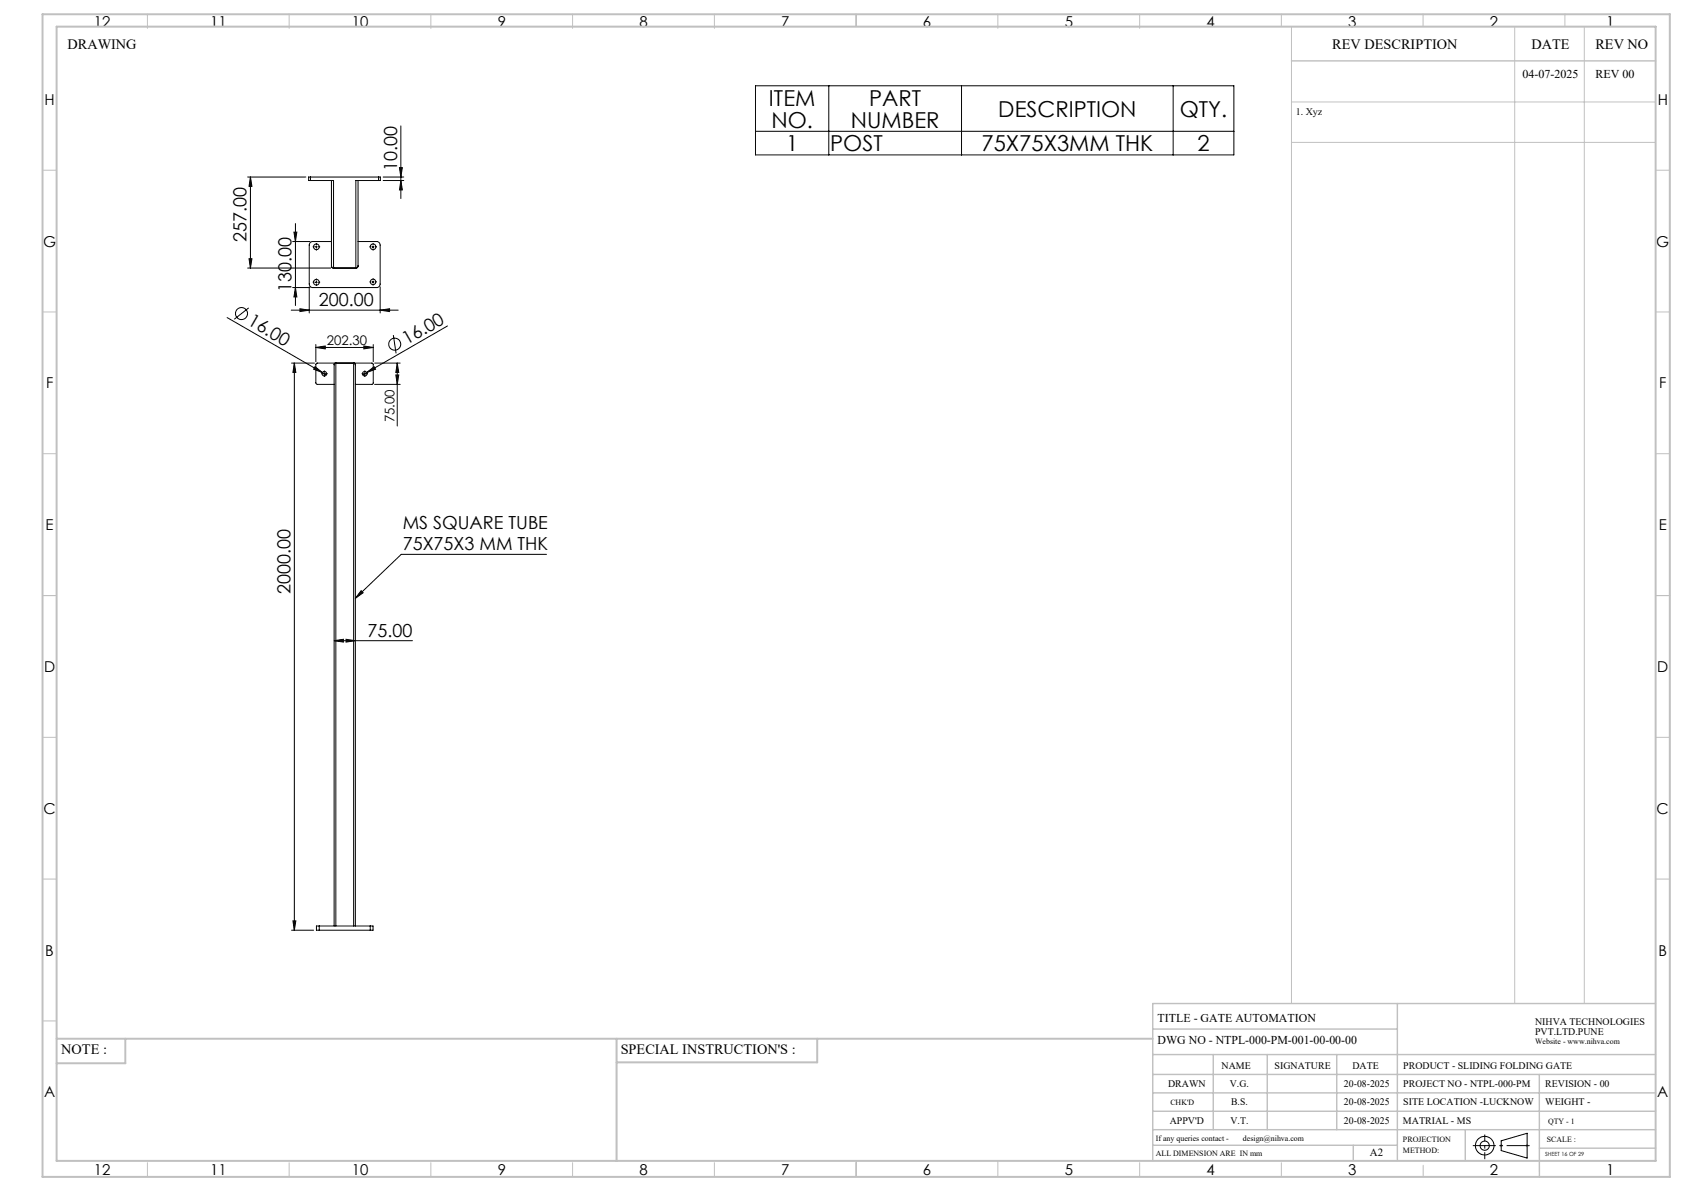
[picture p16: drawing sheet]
<svg xmlns="http://www.w3.org/2000/svg" width="594mm" height="420mm" viewBox="0 0 594 420" stroke-linecap="round" stroke-linejoin="round" font-family="sans-serif">
<defs><g id="words">
<g font-size="7.8">
<text x="271.2" y="37.3">ITEM</text>
<text x="306.6" y="37.3">PART</text>
<text x="352.1" y="41.2">DESCRIPTION</text>
<text x="416.1" y="41.2">QTY.</text>
<text x="272.1" y="45.1">NO.</text>
<text x="300.1" y="45.1">NUMBER</text>
<text x="277.3" y="53.4">1</text>
<text x="292.9" y="53.4">POST</text>
<text x="346.2" y="53.4">75X75X3MM THK</text>
<text x="422.4" y="53.4">2</text>
</g>
<g font-size="6.4">
<text x="87" y="114.4" transform="rotate(30 87 114.4)">16.00</text>
<text x="143.5" y="121.7" transform="rotate(-30 143.5 121.7)">16.00</text>
</g>
<g font-size="6.3">
<text x="140" y="60.2" transform="rotate(-90 140 60.2)">10.00</text>
<text x="87" y="85.4" transform="rotate(-90 87 85.4)">257.00</text>
<text x="102.8" y="102.9" transform="rotate(-90 102.8 102.9)">130.00</text>
<text x="112.5" y="108">200.00</text>
<text x="142.1" y="186.7">MS SQUARE TUBE</text>
<text x="142.1" y="194">75X75X3 MM THK</text>
<text x="102.5" y="209.4" transform="rotate(-90 102.5 209.4)">2000.00</text>
<text x="129.7" y="224.5">75.00</text>
</g>
<g font-size="5.3">
<text x="33.1" y="9.5">12</text>
<text x="74.1" y="9.5">11</text>
<text x="124.1" y="9.5">10</text>
<text x="175.6" y="9.5">9</text>
<text x="225.6" y="9.5">8</text>
<text x="275.6" y="9.5">7</text>
<text x="325.6" y="9.5">6</text>
<text x="375.6" y="9.5">5</text>
<text x="425.6" y="9.5">4</text>
<text x="475.6" y="9.5">3</text>
<text x="525.6" y="9.5">2</text>
<text x="566.6" y="9.5">1</text>
<text x="15.7" y="37">H</text>
<text x="584.7" y="37">H</text>
<text x="15.2" y="87">G</text>
<text x="584.2" y="87">G</text>
<text x="16.2" y="137">F</text>
<text x="585.2" y="137">F</text>
<text x="16.1" y="187">E</text>
<text x="585.1" y="187">E</text>
<text x="15.5" y="237">D</text>
<text x="584.5" y="237">D</text>
<text x="15.4" y="287">C</text>
<text x="584.4" y="287">C</text>
<text x="16" y="337">B</text>
<text x="585" y="337">B</text>
<text x="15.5" y="387">A</text>
<text x="584.5" y="387">A</text>
<text x="33.1" y="414.5">12</text>
<text x="74.1" y="414.5">11</text>
<text x="124.1" y="414.5">10</text>
<text x="175.6" y="414.5">9</text>
<text x="225.6" y="414.5">8</text>
<text x="275.6" y="414.5">7</text>
<text x="325.6" y="414.5">6</text>
<text x="375.6" y="414.5">5</text>
<text x="425.6" y="414.5">4</text>
<text x="475.6" y="414.5">3</text>
<text x="525.6" y="414.5">2</text>
<text x="566.6" y="414.5">1</text>
</g>
<g font-size="5">
<text x="23.8" y="17.2">DRAWING</text>
<text x="470" y="17.4">REV DESCRIPTION</text>
<text x="540.2" y="17.4">DATE</text>
<text x="562.8" y="17.4">REV NO</text>
<text x="21.6" y="371.8">NOTE :</text>
<text x="218.9" y="371.8">SPECIAL INSTRUCTION'S :</text>
</g>
<g font-size="4.7">
<text x="115.2" y="121.5">202.30</text>
<text x="139.1" y="148.9" transform="rotate(-90 139.1 148.9)">75.00</text>
</g>
<g font-size="4.2">
<text x="537.1" y="27.6">04-07-2025</text>
<text x="562.8" y="27.6">REV 00</text>
<text x="408.3" y="360.3">TITLE - GATE AUTOMATION</text>
<text x="408.3" y="368.2">DWG NO - NTPL-000-PM-001-00-00-00</text>
</g>
<text font-size="3.9" x="483.2" y="407.7">A2</text>
<g font-size="3.5">
<text x="457" y="40.6">1. Xyz</text>
<text x="541.5" y="361.3">NIHVA TECHNOLOGIES</text>
<text x="541.5" y="364.9">PVT.LTD.PUNE</text>
<text x="430.9" y="377">NAME</text>
<text x="449.6" y="377">SIGNATURE</text>
<text x="477" y="377">DATE</text>
<text x="495" y="377">PRODUCT - SLIDING FOLDING GATE</text>
<text x="412" y="383.3">DRAWN</text>
<text x="433.8" y="383.3">V.G.</text>
<text x="474.1" y="383.3">20-08-2025</text>
<text x="495" y="383.3">PROJECT NO - NTPL-000-PM</text>
<text x="545.1" y="383.3">REVISION - 00</text>
<text x="434.3" y="389.8">B.S.</text>
<text x="474.1" y="389.8">20-08-2025</text>
<text x="495" y="389.8">SITE LOCATION -LUCKNOW</text>
<text x="545.1" y="389.8">WEIGHT -</text>
<text x="412.6" y="396.5">APPV'D</text>
<text x="434.1" y="396.5">V.T.</text>
<text x="474.1" y="396.5">20-08-2025</text>
<text x="494.8" y="396.5">MATRIAL - MS</text>
</g>
<g font-size="2.8">
<text x="541.5" y="368.3">Website - www.nihva.com</text>
<text x="412.8" y="389.8">CHK'D</text>
<text x="546.1" y="396.5">QTY - 1</text>
<text x="407.7" y="402.2">If any queries contact -</text>
<text x="407.7" y="407.7">ALL DIMENSION ARE IN mm</text>
<text x="438.4" y="402.2">design@nihva.com</text>
<text x="494.8" y="402.7">PROJECTION</text>
<text x="494.8" y="406.5">METHOD:</text>
<text x="545.7" y="402.7">SCALE :</text>
</g>
<text font-size="2" x="545" y="407.8">SHEET 16 OF 29</text>
</g></defs>
<g fill="none" stroke="#000" stroke-width=".35">
<path d="M266.5 30.3h168.7v24.3h-168.7zM292.3 30.3v24.3M339.2 30.3v24.3M413.8 30.3v24.3M140.9 59.1h1l-.5 3.3zM141.4 44.4v25.6M266.5 46.3h168.7M87.3 62.4h20.6M88.3 62.4l.6 3.3h-1.1zM88.3 62.4v32.1M104.2 78.8v29M109.5 62.4h-.6v1.3h.6"/>
<path d="M109.5 63.7h8.2v30.8M109.5 62.4v1.3M109.5 62.4h24M116.9 63.7v30.1M126.3 63.7v30.1M133.5 62.4h.7v1.3h-.7M133.5 62.4v1.3M133.5 63.7h-8v30.8M135.1 63.7h7.3M135.1 62.4h7.3M141.4 63.7l.5 3.3h-1zM87.3 94.5h29.4"/>
<path d="M87.8 91.2h1.1l-.6 3.3zM103.2 85.2h6.2M103.7 81.9h1l-.5 3.3zM111.3 87h.6M111.3 99.5h.6M111.6 86.7v.7M111.6 99.2v.7M116.9 93.8l.2 .5 .6 .2M116.9 85.2h-6.6a1.26 1.26 0 0 0-1.2 1.2v13.8a1.26 1.26 0 0 0 1.2 1.2h22.6a1.21 1.21 0 0 0 1.2-1.2v-13.8a1.21 1.21 0 0 0-1.2-1.2h-6.6M117.7 94.5h7.8M126.3 93.8l-.2 .5-.6 .2M126.3 93.8l-.4 .6-.4 .1"/>
<path d="M131.3 99.4h.6M131.3 87h.6M131.6 86.7v.7M131.6 99.1v.6M80.1 112l33.6 19.4M87.7 108.6l-5.1 4M102.7 109.4h37.7M103.2 101.4h6.2M104.2 101.4l.5 3.3h-1zM105.8 108.9l3.3 .5-3.3 .5zM109.1 101.2v9.2M134.1 109.4l3.3-.5v1z"/>
<path d="M134.1 101.2v9.2M138.7 118.2l1 6.4M157.8 115l-28.5 16.4M102.8 128h8.1M103.8 128l.6 3.4h-1.1zM103.8 128v200M111.1 129.3l2.6 2.1-3.1-1.2zM111.4 122.5l3.3-.5v1zM111.4 121.5v6M111.4 122.5h20.3M113.7 131.4l1.4 .8M114.2 131.8h.5"/>
<path d="M114.4 131.5v.5M117.9 135.6h-6l-.5-.4v-6.7l.3-.4h19.7l.3 .3-.2 7-6.2 .2M117.9 128.6v197.9M118.5 128l-.6 .6M118.5 128v198.5M124.7 128l.6 .6M124.7 128v198.5M125.3 128.6v197.9M128.3 122l3.4 .5-3.4 .5zM128.4 131.8h.5M128.7 131.5v.5M129.3 131.4l2.6-2.1 .6 .9z"/>
<path d="M129.3 131.4l-1.3 .8M131.7 121.5v6M132.2 128h8.9M132.2 135.6h8.9M139.6 132.2h1.1l-.6 3.4zM140.1 128v22.2M140.1 128l.6 3.4h-1.1zM192.8 195.5h-51.3l-16.2 15.5M127.4 208.3l.7 .7-2.8 2zM117.9 225.9l3.2-.5v1zM117.9 225.9h27.6M122.1 225.4l3.2 .5-3.2 .5z"/>
<path d="M102.8 328h7.8M103.3 324.7h1.1l-.6 3.3zM112.6 326.5h-1v1.5h1M112.6 326.5v1.5M112.6 326.5h18M112.6 328h18M130.6 326.5h1v1.5h-1M130.6 326.5v1.5M529.5 402.3l9.2-2.7v8.8l-9.2-2.7z"/>
<circle cx="111.6" cy="87" r="1.01"/>
<circle cx="111.6" cy="99.6" r="1.01"/>
<circle cx="131.6" cy="87" r="1.01"/>
<circle cx="131.6" cy="99.4" r=".97"/>
<circle cx="85.2" cy="110.6" r="2.12"/>
<circle cx="114.4" cy="131.8" r=".8"/>
<circle cx="128.7" cy="131.8" r=".8"/>
<circle cx="139.2" cy="121.4" r="2.12"/>
<circle cx="523.7" cy="404" r="1.62"/>
<circle cx="523.7" cy="404" r="3.3"/>
</g>
<g fill="none" stroke="#c0c0c0" stroke-width=".35">
<path d="M52 5v5M102 5v5M152 5v5M202 5v5M252 5v5M302 5v4.4M352 5v5M402 5v5M452 5v4.4M455.5 9.4v344.5M502 5v4.4M534.3 9.4v344.5"/>
<path d="M552 5v4.4M558.8 9.4v344.5M455.5 36h128.5M455.5 50.2h128.5M15 60h5M584 60h5M15 110h5M584 110h5M15 160h5M584 160h5M15 210h5M584 210h5"/>
<path d="M15 260h5M584 260h5M15 310h5M584 310h5M15 360h5M52 410v5M102 410v5M152 410v5M202 410v5M252 410v5M302 409.4v5.6M352 409.4v5.6"/>
<path d="M402 410v5M452 410v5M502 410.9v4.1M529 404h1M529.2 403.7l.7 .7M529.5 403.5v1M529.9 403.7l-.7 .7M538.1 404h1.1M538.3 403.7l.7 .7M538.7 403.5v1M539 403.7l-.7 .7"/>
</g>
<g fill="none" stroke="#000" stroke-width=".35" stroke-dasharray="15.2 1.3 1.3 1.3" stroke-linecap="butt">
<path d="M111 87h-.7M111 99.5h-.7M111.6 86.4v-.7M111.6 87.6v.7M111.6 98.9v-.7M112.2 87h.7M112.2 99.5h.7M131 99.4h-.7M131 87h-.7M131.6 98.8v-.7M131.6 86.4v-.7M131.6 87.6v.7"/>
<path d="M132.2 99.4h.7M132.2 87h.7M111.6 100.1v.7M131.6 100v.7M113.9 131.8h-.5M114.4 131.3v-.6M114.4 132.3v.5M114.9 131.8h.6M128.2 131.8h-.6M128.7 131.3v-.6M128.7 132.3v.5M129.2 131.8h.5"/>
</g>
<path d="M519.5 404h20.1" fill="none" stroke="#000" stroke-width=".35" stroke-dasharray="15.2 1.3 1.3 1.3" stroke-dashoffset="7.1" stroke-linecap="butt"/>
<path d="M523.7 408.8v-8.7" fill="none" stroke="#000" stroke-width=".35" stroke-dasharray="15.2 1.3 1.3 1.3" stroke-dashoffset="12.8" stroke-linecap="butt"/>
<g fill="none" stroke="#c0c0c0" stroke-width=".5">
<path d="M455.5 21.5h128.5M492.9 353.9v55.5M584 353.9h-177.4v55.5M406.6 371.9h177.4M406.6 378.9h177.4M406.6 362.9h86.3M428 371.9v26.5M447 371.9v26.5M471.5 371.9v26.5M543 378.9v36.1M406.6 391.9h177.4M406.6 385.4h177.4"/>
<path d="M406.6 398.4h177.4M516.9 398.4v11M406.6 403.9h86.3M477.3 403.9v5.5M543 404.9h41"/>
</g>
<path d="M15 5h574v410h-574zM20 9.4h564v400h-564zM20 366.3h386.6M44.2 366.3v8.6h-24.2M217.5 366.3v43.1M288.3 366.3v8.3h-70.8" fill="none" stroke="#c0c0c0" stroke-width=".7"/>
<g fill="#000">
<path d="M111.1 129.3l2.6 2.1-3.1-1.2zM129.3 131.4l2.6-2.1 .6 .9z"/>
<path d="M87.8 91.2h1.1l-.6 3.3zM88.3 62.4l.6 3.3h-1.1zM141.4 63.7l.5 3.3h-1zM140.9 59.1h1l-.5 3.3z"/>
<path d="M104.2 101.4l.5 3.3h-1zM103.7 81.9h1l-.5 3.3z"/>
<path d="M105.8 108.9l3.3 .5-3.3 .5zM134.1 109.4l3.3-.5v1z"/>
<path d="M103.8 128l.6 3.4h-1.1zM103.3 324.7h1.1l-.6 3.3z"/>
<path d="M111.4 122.5l3.3-.5v1zM128.3 122l3.4 .5-3.4 .5z"/>
<path d="M139.6 132.2h1.1l-.6 3.4zM140.1 128l.6 3.4h-1.1z"/>
<path d="M117.9 225.9l3.2-.5v1zM122.1 225.4l3.2 .5-3.2 .5zM127.4 208.3l.7 .7-2.8 2z"/>
</g>
<use href="#words"/>
</svg>
